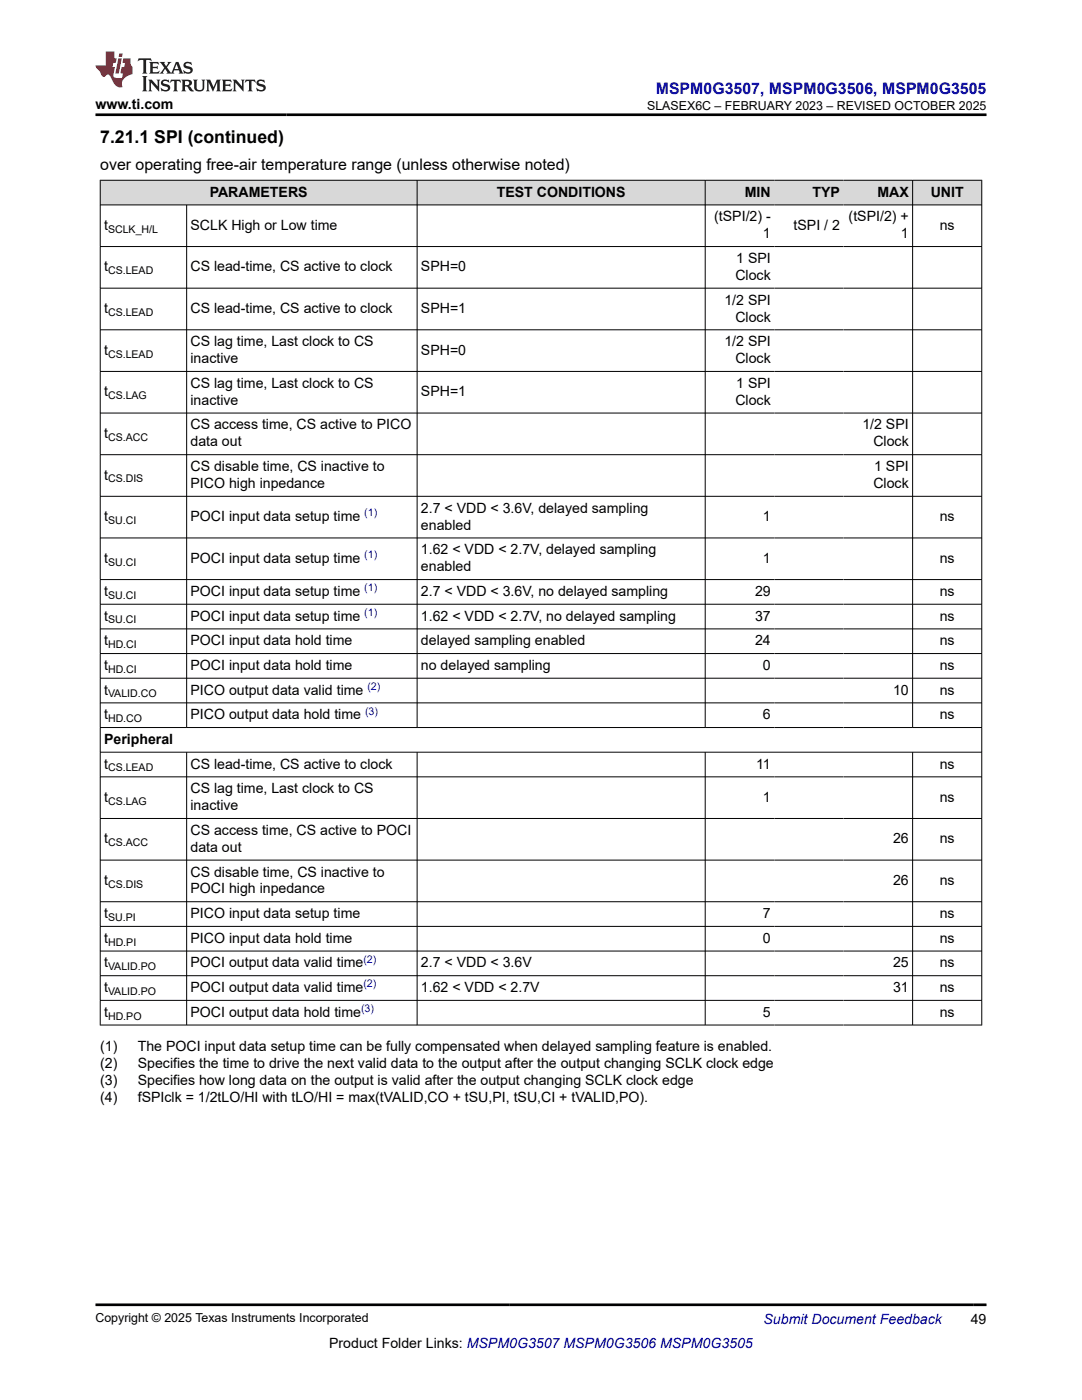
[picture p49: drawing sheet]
<svg xmlns="http://www.w3.org/2000/svg" width="216mm" height="279mm" viewBox="0 0 216 279" stroke-linecap="round" stroke-linejoin="round" font-family="sans-serif">
<defs><g id="words">
<text font-size="3.5" x="20" y="28.5">7.21.1 SPI (continued)</text>
<text font-size="3.2" fill="#00f" x="130.9" y="18.7">MSPM0G3507, MSPM0G3506, MSPM0G3505</text>
<text font-size="3.2" x="20" y="33.9">over operating free-air temperature range (unless otherwise noted)</text>
<g font-size="2.8">
<text x="19" y="21.8">www.ti.com</text>
<text x="41.8" y="39.2">PARAMETERS</text>
<text x="99.1" y="39.2">TEST CONDITIONS</text>
<text x="148.6" y="39.2">MIN</text>
<text x="162.1" y="39.2">TYP</text>
<text x="175.1" y="39.2">MAX</text>
<text x="185.7" y="39.2">UNIT</text>
<text x="20.8" y="45.9">t</text>
<text x="38" y="45.9">SCLK High or Low time</text>
<text x="142.5" y="44.2">(tSPI/2) -</text>
<text x="152.2" y="47.6">1</text>
<text x="158.3" y="45.9">tSPI / 2</text>
<text x="169.3" y="44.2">(tSPI/2) +</text>
<text x="179.8" y="47.6">1</text>
<text x="187.5" y="45.9">ns</text>
<text x="146.9" y="52.5">1 SPI</text>
<text x="20.8" y="54.2">t</text>
<text x="38" y="54.2">CS lead-time, CS active to clock</text>
<text x="84" y="54.2">SPH=0</text>
<text x="146.7" y="55.9">Clock</text>
<text x="20.8" y="62.5">t</text>
<text x="38" y="62.5">CS lead-time, CS active to clock</text>
<text x="84" y="62.5">SPH=1</text>
<text x="144.6" y="60.8">1/2 SPI</text>
<text x="146.7" y="64.2">Clock</text>
<text x="20.8" y="70.8">t</text>
<text x="38" y="69.1">CS lag time, Last clock to CS</text>
<text x="84" y="70.8">SPH=0</text>
<text x="144.6" y="69.1">1/2 SPI</text>
<text x="38" y="72.5">inactive</text>
<text x="38" y="77.4">CS lag time, Last clock to CS</text>
<text x="146.7" y="72.5">Clock</text>
<text x="146.9" y="77.4">1 SPI</text>
<text x="20.8" y="79.1">t</text>
<text x="38" y="80.8">inactive</text>
<text x="84" y="79.1">SPH=1</text>
<text x="146.7" y="80.8">Clock</text>
<text x="20.8" y="87.4">t</text>
<text x="38" y="85.7">CS access time, CS active to PICO</text>
<text x="38" y="89.1">data out</text>
<text x="172.1" y="85.7">1/2 SPI</text>
<text x="174.3" y="89.1">Clock</text>
<text x="20.8" y="95.7">t</text>
<text x="38" y="94">CS disable time, CS inactive to</text>
<text x="174.4" y="94">1 SPI</text>
<text x="38" y="97.4">PICO high inpedance</text>
<text x="174.3" y="97.4">Clock</text>
<text x="20.8" y="104">t</text>
<text x="38" y="104">POCI input data setup time</text>
<text x="84" y="102.3">2.7 &lt; VDD &lt; 3.6V, delayed sampling</text>
<text x="84" y="105.7">enabled</text>
<text x="152.2" y="104">1</text>
<text x="187.5" y="104">ns</text>
<text x="20.8" y="112.3">t</text>
<text x="38" y="112.3">POCI input data setup time</text>
<text x="84" y="110.6">1.62 &lt; VDD &lt; 2.7V, delayed sampling</text>
<text x="152.2" y="112.3">1</text>
<text x="187.5" y="112.3">ns</text>
<text x="20.8" y="118.9">t</text>
<text x="38" y="118.9">POCI input data setup time</text>
<text x="84" y="114">enabled</text>
<text x="84" y="118.9">2.7 &lt; VDD &lt; 3.6V, no delayed sampling</text>
<text x="150.7" y="118.9">29</text>
<text x="187.5" y="118.9">ns</text>
<text x="20.8" y="123.9">t</text>
<text x="38" y="123.9">POCI input data setup time</text>
<text x="84" y="123.9">1.62 &lt; VDD &lt; 2.7V, no delayed sampling</text>
<text x="150.7" y="123.9">37</text>
<text x="187.5" y="123.9">ns</text>
<text x="20.8" y="128.8">t</text>
<text x="38" y="128.8">POCI input data hold time</text>
<text x="84" y="128.8">delayed sampling enabled</text>
<text x="150.7" y="128.8">24</text>
<text x="187.5" y="128.8">ns</text>
<text x="20.8" y="133.7">t</text>
<text x="38" y="133.7">POCI input data hold time</text>
<text x="84" y="133.7">no delayed sampling</text>
<text x="152.2" y="133.7">0</text>
<text x="187.5" y="133.7">ns</text>
<text x="20.8" y="138.6">t</text>
<text x="20.8" y="143.5">t</text>
<text x="38" y="138.6">PICO output data valid time</text>
<text x="38" y="143.5">PICO output data hold time</text>
<text x="152.2" y="143.5">6</text>
<text x="178.2" y="138.6">10</text>
<text x="187.5" y="138.6">ns</text>
<text x="187.5" y="143.5">ns</text>
<text x="20.8" y="148.5">Peripheral</text>
<text x="20.8" y="153.4">t</text>
<text x="38" y="153.4">CS lead-time, CS active to clock</text>
<text x="150.9" y="153.4">11</text>
<text x="187.5" y="153.4">ns</text>
<text x="20.8" y="160">t</text>
<text x="38" y="158.3">CS lag time, Last clock to CS</text>
<text x="38" y="161.7">inactive</text>
<text x="152.2" y="160">1</text>
<text x="187.5" y="160">ns</text>
<text x="38" y="166.6">CS access time, CS active to POCI</text>
<text x="20.8" y="168.3">t</text>
<text x="38" y="170">data out</text>
<text x="178.2" y="168.3">26</text>
<text x="187.5" y="168.3">ns</text>
<text x="20.8" y="176.6">t</text>
<text x="38" y="174.9">CS disable time, CS inactive to</text>
<text x="38" y="178.3">POCI high inpedance</text>
<text x="178.2" y="176.6">26</text>
<text x="187.5" y="176.6">ns</text>
<text x="20.8" y="183.2">t</text>
<text x="38" y="183.2">PICO input data setup time</text>
<text x="152.2" y="183.2">7</text>
<text x="187.5" y="183.2">ns</text>
<text x="20.8" y="188.2">t</text>
<text x="38" y="188.2">PICO input data hold time</text>
<text x="152.2" y="188.2">0</text>
<text x="187.5" y="188.2">ns</text>
<text x="20.8" y="193.1">t</text>
<text x="20.8" y="198">t</text>
<text x="38" y="193.1">POCI output data valid time</text>
<text x="38" y="198">POCI output data valid time</text>
<text x="84" y="193.1">2.7 &lt; VDD &lt; 3.6V</text>
<text x="84" y="198">1.62 &lt; VDD &lt; 2.7V</text>
<text x="178.2" y="193.1">25</text>
<text x="178.2" y="198">31</text>
<text x="187.5" y="193.1">ns</text>
<text x="187.5" y="198">ns</text>
<text x="20.8" y="202.9">t</text>
<text x="38" y="202.9">POCI output data hold time</text>
<text x="152.2" y="202.9">5</text>
<text x="187.5" y="202.9">ns</text>
<text x="20" y="209.7">(1)</text>
<text x="27.5" y="209.7">The POCI input data setup time can be fully compensated when delayed sampling feature is enabled.</text>
<text x="20" y="213.1">(2)</text>
<text x="27.5" y="213.1">Specifies the time to drive the next valid data to the output after the output changing SCLK clock edge</text>
<text x="20" y="216.5">(3)</text>
<text x="20" y="219.9">(4)</text>
<text x="27.5" y="216.5">Specifies how long data on the output is valid after the output changing SCLK clock edge</text>
<text x="27.5" y="219.9">fSPIclk = 1/2tLO/HI with tLO/HI = max(tVALID,CO + tSU,PI, tSU,CI + tVALID,PO).</text>
<text x="65.7" y="269">Product Folder Links: MSPM0G3507 MSPM0G3506 MSPM0G3505</text>
<text x="193.7" y="264.2">49</text>
</g>
<text font-size="2.8" fill="#00f" x="152.4" y="264.2">Submit Document Feedback</text>
<g font-size="2.5">
<text x="129.1" y="21.9">SLASEX6C – FEBRUARY 2023 – REVISED OCTOBER 2025</text>
<text x="19" y="263.9">Copyright © 2025 Texas Instruments Incorporated</text>
</g>
<g font-size="2.1">
<text x="21.6" y="46.4">SCLK_H/L</text>
<text x="21.6" y="54.7">CS.LEAD</text>
<text x="21.6" y="63">CS.LEAD</text>
<text x="21.6" y="71.4">CS.LEAD</text>
<text x="21.6" y="79.7">CS.LAG</text>
<text x="21.6" y="88">CS.ACC</text>
<text x="21.6" y="96.3">CS.DIS</text>
<text x="21.6" y="104.6">SU.CI</text>
<text x="21.6" y="112.9">SU.CI</text>
<text x="21.6" y="119.5">SU.CI</text>
<text x="21.6" y="124.4">SU.CI</text>
<text x="21.6" y="129.3">HD.CI</text>
<text x="21.6" y="134.3">HD.CI</text>
<text x="21.6" y="139.2">VALID.CO</text>
<text x="21.6" y="144.1">HD.CO</text>
<text x="21.6" y="154">CS.LEAD</text>
<text x="21.6" y="160.6">CS.LAG</text>
<text x="21.6" y="168.9">CS.ACC</text>
<text x="21.6" y="177.2">CS.DIS</text>
<text x="21.6" y="183.8">SU.PI</text>
<text x="21.6" y="188.7">HD.PI</text>
<text x="21.6" y="193.6">VALID.PO</text>
<text x="21.6" y="198.6">VALID.PO</text>
<text x="21.6" y="203.5">HD.PO</text>
</g>
<g font-size="2.1" fill="#00f">
<text x="72.7" y="103.1">(1)</text>
<text x="72.7" y="111.4">(1)</text>
<text x="72.7" y="118">(1)</text>
<text x="72.7" y="122.9">(1)</text>
<text x="73.3" y="137.7">(2)</text>
<text x="72.8" y="142.6">(3)</text>
<text x="72.5" y="192.1">(2)</text>
<text x="72.5" y="197.1">(2)</text>
<text x="72.1" y="202">(3)</text>
</g>
</g></defs>
<g fill="#d8d8d8">
<path d="M20 36h175.9v4.9h-175.9z" fill-rule="evenodd"/>
<path d="M20.1 36h63.1v4.8h-63.1z" fill-rule="evenodd"/>
<path d="M83.3 36h57.4v4.8h-57.4z" fill-rule="evenodd"/>
<path d="M140.8 36h13.7v4.8h-13.7z" fill-rule="evenodd"/>
<path d="M154.5 36h13.8v4.8h-13.8z" fill-rule="evenodd"/>
<path d="M168.3 36h13.7v4.8h-13.7z" fill-rule="evenodd"/>
<path d="M182.2 36h13.6v4.8h-13.6z" fill-rule="evenodd"/>
</g>
<g fill="none" stroke="#000" stroke-width=".2">
<path d="M19.9 36h176.1M20 35.9v168.7M83.2 35.9v109.4M140.7 35.9v109.4M182.1 35.9v109.4M195.9 35.9v168.7M19.9 40.9h176.1M19.9 49.2h176.1M19.9 57.5h176.1M37.2 40.9v104.4M19.9 65.8h176.1M19.9 74.1h176.1"/>
<path d="M19.9 82.4h176.1M19.9 90.7h176.1M19.9 99.1h176.1M19.9 107.4h176.1M19.9 115.7h176.1M19.9 120.6h176.1M19.9 125.5h176.1M19.9 130.4h176.1M19.9 135.4h176.1M19.9 140.3h176.1M19.9 145.2h176.1M19.9 150.1h176.1"/>
<path d="M19.9 155h176.1M37.2 150.1v54.5M83.2 150.1v54.5M140.7 150.1v54.5M182.1 150.1v54.5M19.9 163.3h176.1M19.9 171.7h176.1M19.9 180h176.1M19.9 184.9h176.1M19.9 189.8h176.1M19.9 194.7h176.1M19.9 199.6h176.1"/>
<path d="M19.9 204.6h176.1"/>
</g>
<path d="M27.7 11.6l-.2 .6 .5-.2h.6v.1v2.2l-.2 .4h1l-.2-.4v-2.2v-.1h.5l.5 .2-.1-.6zM29.8 12.4l.2 .3v1.6l-.2 .4h1.9l.1-.6a1.08 1.08 0 0 1-1.3 .2v-.7h.6l.4 .2v-.7l-.4 .2h-.6v-.5l.2-.2a1 1 0 0 1 1 .3l-.1-.5zM31.8 12.4l1 1.1-1 1.2h.9l-.2-.2 .4-.8 .5 .8-.2 .2h1.6l-.2-.2 .1-.5h1l.1 .5-.1 .2h.9l-.2-.4-.8-1.9h-.5l-1 2.1-.8-1.1 .9-1h-.8l.2 .2-.5 .6-.3-.6 .1-.2zM35.2 12.8l.4 1h-.8zM36.8 12.5a.65 .65 0 0 0-.2 .7 .65 .65 0 0 0 .6 .5l.7 .1 .1 .3a.79 .79 0 0 1-.7 .4 .79 .79 0 0 1-.7-.5l.1 .7 .2-.1a.93 .93 0 0 0 1.1 0 .93 .93 0 0 0 .4-.9 1.46 1.46 0 0 0-1.2-.6l-.1-.3a1.09 1.09 0 0 1 1.2 .2l-.2-.6-.1 .1-.6-.2zM28.4 15.2l.2 .4v2.2l-.2 .4h1l-.2-.4v-2.2l.2-.4zM29.6 15.9l.2 .4v1.5l-.2 .4h.8l-.3-.4v-1.3l1.7 1.8v-2l.2-.4h-.8l.2 .2 .1 1.1-1.2-1.3zM32.3 16a.65 .65 0 0 0-.2 .8 .65 .65 0 0 0 .7 .4l.6 .2 .1 .2a.79 .79 0 0 1-.7 .4 .79 .79 0 0 1-.7-.5l.1 .7 .2-.1a.93 .93 0 0 0 1.1 .1 .93 .93 0 0 0 .4-1 1.46 1.46 0 0 0-1.2-.5l-.1-.4a1.09 1.09 0 0 1 1.2 .2l-.2-.6-.1 .1-.6-.1zM34.1 15.9l-.1 .6a.63 .63 0 0 1 .7-.3l.1 1.6-.3 .4h1l-.2-.4v-1.6a.66 .66 0 0 1 .8 .3l-.1-.6zM36.2 15.9l.2 .4v1.5l-.2 .4h.9l-.2-.2v-.7h.5l.1 .2a.79 .79 0 0 0 1.2 .6l-1-.9a.61 .61 0 0 0 .6-.6 .61 .61 0 0 0-.5-.7zM36.9 16.2h.2a.47 .47 0 0 1 .5 .1 .47 .47 0 0 1 .1 .5l-.2 .1-.6 .1zM38.5 15.9l.2 .2a2.27 2.27 0 0 0 .4 2 1.04 1.04 0 0 0 1.7-.7v-1.3l.2-.2h-.8l.2 .4v1.1a.6 .6 0 0 1-.6 .6 .6 .6 0 0 1-.6-.6v-1.1l.3-.4zM41.1 15.9l.2 .4v1.5l-.2 .4h.7l-.2-.4v-1.4l.9 1.9 .8-1.9v1.4l-.2 .4h1l-.3-.4v-1.5l.3-.4h-.8l-.7 1.5-.7-1.5zM44.3 15.9l.2 .4v1.5l-.2 .4h1.9l.1-.6a1.09 1.09 0 0 1-1.3 .2v-.7h.6l.4 .2v-.6l-.4 .2h-.6v-.6l.2-.1a1.01 1.01 0 0 1 1 .3l-.1-.6zM46.4 15.9l.3 .4v1.5l-.3 .4h.8l-.2-.4v-1.3l1.6 1.8v-2l.2-.4h-.7l.2 .2v1.1l-1.2-1.3zM49 15.9l-.1 .6a.63 .63 0 0 1 .8-.3v1.6l-.3 .4h1l-.2-.4v-1.6a.66 .66 0 0 1 .8 .3l-.1-.6zM51.4 16a.65 .65 0 0 0-.2 .8 .65 .65 0 0 0 .6 .4l.6 .2 .2 .2a.79 .79 0 0 1-.8 .4 .79 .79 0 0 1-.6-.5l.1 .7 .2-.1a.93 .93 0 0 0 1 .1 .93 .93 0 0 0 .5-1 1.46 1.46 0 0 0-1.3-.5l-.1-.4a1.09 1.09 0 0 1 1.3 .2l-.2-.6-.2 .1-.5-.1z" fill="#231f20"/>
<path d="M21.1 10.3v2.7h-2.1l.1 .4 .9 1a.95 .95 0 0 0 .9 .9 .59 .59 0 0 1 .6-.4 .59 .59 0 0 1 .5 .3l.4 .8a1.59 1.59 0 0 0 2.1 1.4 1.61 1.61 0 0 1 1-2.3l1-.3-.1-1.5a1.59 1.59 0 0 1-.4-1.7h-1.4l-.2 .9h.5l-.1 .9h-.5l-.2 .9v.3l.4 .1-.2 .9h-.6a.73 .73 0 0 1-1.1-.7l.3-1.5h-.5l.2-.9h.5l.2-.9h-.5v-1.3zM23.6 11.6l-.6 3.1h.7l.6-3.1zM23.8 10.7l-.1 .6h.7l.1-.6z" fill="#ed1c24"/>
<path d="M19 22.9h177.8M19 260.4h177.8" fill="none" stroke="#000" stroke-width=".53"/>
<use href="#words"/>
</svg>
